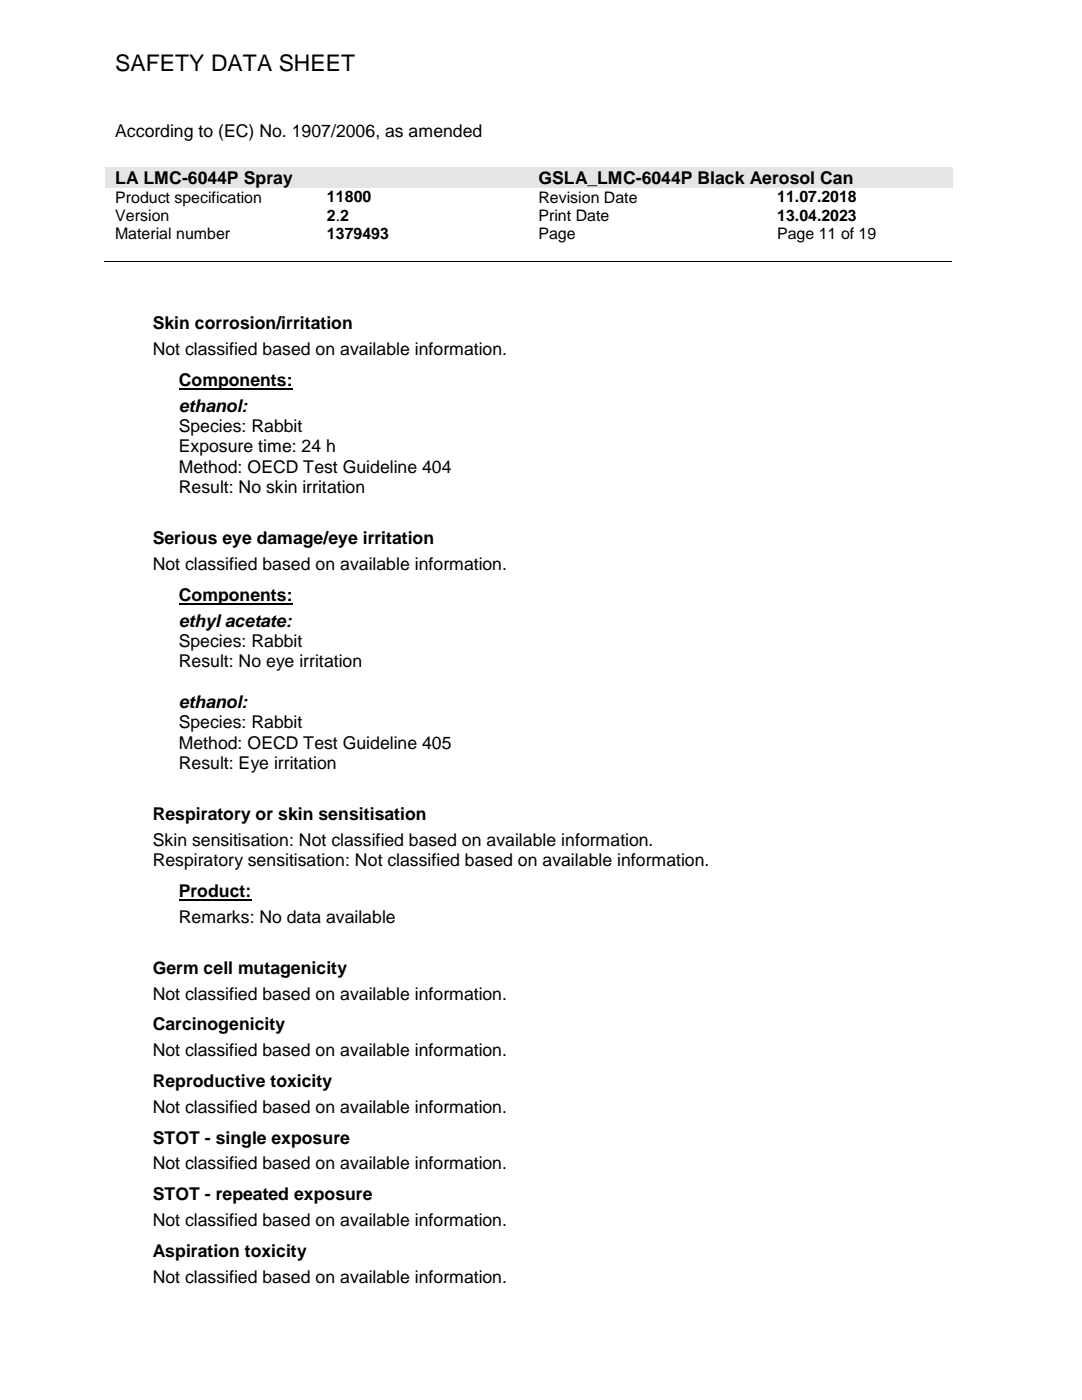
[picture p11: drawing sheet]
<svg xmlns="http://www.w3.org/2000/svg" width="216mm" height="279mm" viewBox="0 0 216 279" stroke-linecap="round" stroke-linejoin="round" font-family="sans-serif">
<defs><g id="words">
<text font-size="4.6" x="23" y="14.3">SAFETY DATA SHEET</text>
<g font-size="3.5">
<text x="23" y="27.4">According to (EC) No. 1907/2006, as amended</text>
<text x="23" y="36.7">LA LMC-6044P Spray</text>
<text x="107.5" y="36.7">GSLA_LMC-6044P Black Aerosol Can</text>
<text x="30.5" y="65.8">Skin corrosion/irritation</text>
<text x="30.5" y="70.9">Not classified based on available information.</text>
<text x="35.7" y="77.1">Components:</text>
<text x="35.7" y="82.2">ethanol:</text>
<text x="35.7" y="86.3">Species: Rabbit</text>
<text x="35.7" y="90.3">Exposure time: 24 h</text>
<text x="35.7" y="94.4">Method: OECD Test Guideline 404</text>
<text x="35.7" y="98.4">Result: No skin irritation</text>
<text x="30.5" y="108.6">Serious eye damage/eye irritation</text>
<text x="30.5" y="113.8">Not classified based on available information.</text>
<text x="35.7" y="119.9">Components:</text>
<text x="35.7" y="125.1">ethyl acetate:</text>
<text x="35.7" y="129.1">Species: Rabbit</text>
<text x="35.7" y="133.2">Result: No eye irritation</text>
<text x="35.7" y="141.3">ethanol:</text>
<text x="35.7" y="145.4">Species: Rabbit</text>
<text x="35.7" y="149.4">Method: OECD Test Guideline 405</text>
<text x="35.7" y="153.5">Result: Eye irritation</text>
<text x="30.5" y="163.7">Respiratory or skin sensitisation</text>
<text x="30.5" y="168.8">Skin sensitisation: Not classified based on available information.</text>
<text x="30.5" y="172.9">Respiratory sensitisation: Not classified based on available information.</text>
<text x="35.7" y="179">Product:</text>
<text x="35.7" y="184.2">Remarks: No data available</text>
<text x="30.5" y="194.4">Germ cell mutagenicity</text>
<text x="30.5" y="199.5">Not classified based on available information.</text>
<text x="30.5" y="205.6">Carcinogenicity</text>
<text x="30.5" y="210.8">Not classified based on available information.</text>
<text x="30.5" y="217">Reproductive toxicity</text>
<text x="30.5" y="222.1">Not classified based on available information.</text>
<text x="30.5" y="228.3">STOT - single exposure</text>
<text x="30.5" y="233.4">Not classified based on available information.</text>
<text x="30.5" y="239.5">STOT - repeated exposure</text>
<text x="30.5" y="244.7">Not classified based on available information.</text>
<text x="30.5" y="250.8">Aspiration toxicity</text>
<text x="30.5" y="256">Not classified based on available information.</text>
</g>
<g font-size="3.2">
<text x="23" y="40.5">Product specification</text>
<text x="65.3" y="40.4">11800</text>
<text x="107.5" y="40.5">Revision Date</text>
<text x="155.1" y="40.4">11.07.2018</text>
<text x="23" y="44.1">Version</text>
<text x="23" y="47.8">Material number</text>
<text x="65.3" y="44">2.2</text>
<text x="65.3" y="47.7">1379493</text>
<text x="107.5" y="44.1">Print Date</text>
<text x="107.5" y="47.8">Page</text>
<text x="155.1" y="44">13.04.2023</text>
<text x="155.1" y="47.8">Page 11 of 19</text>
</g>
</g></defs>
<g fill="#e5e5e5">
<path d="M21.1 33.5h84.5v4h-84.5z" fill-rule="evenodd"/>
<path d="M23 33.5h80.6v4h-80.6z" fill-rule="evenodd"/>
<path d="M105.6 33.5h84.4v4h-84.4z" fill-rule="evenodd"/>
<path d="M107.5 33.5h80.6v4h-80.6z" fill-rule="evenodd"/>
</g>
<path d="M20.8 52.2h169.2" fill="none" stroke="#000" stroke-width=".2"/>
<g fill="#000">
<path d="M63.1 52.1h.2v.2h-.2z" fill-rule="evenodd"/>
<path d="M105.3 52.1h.2v.2h-.2z" fill-rule="evenodd"/>
<path d="M152.9 52.1h.2v.2h-.2z" fill-rule="evenodd"/>
</g>
<path d="M35.7 77.6h22.7M35.7 120.5h22.7M35.7 179.6h14.5" fill="none" stroke="#000" stroke-width=".38"/>
<use href="#words"/>
</svg>
